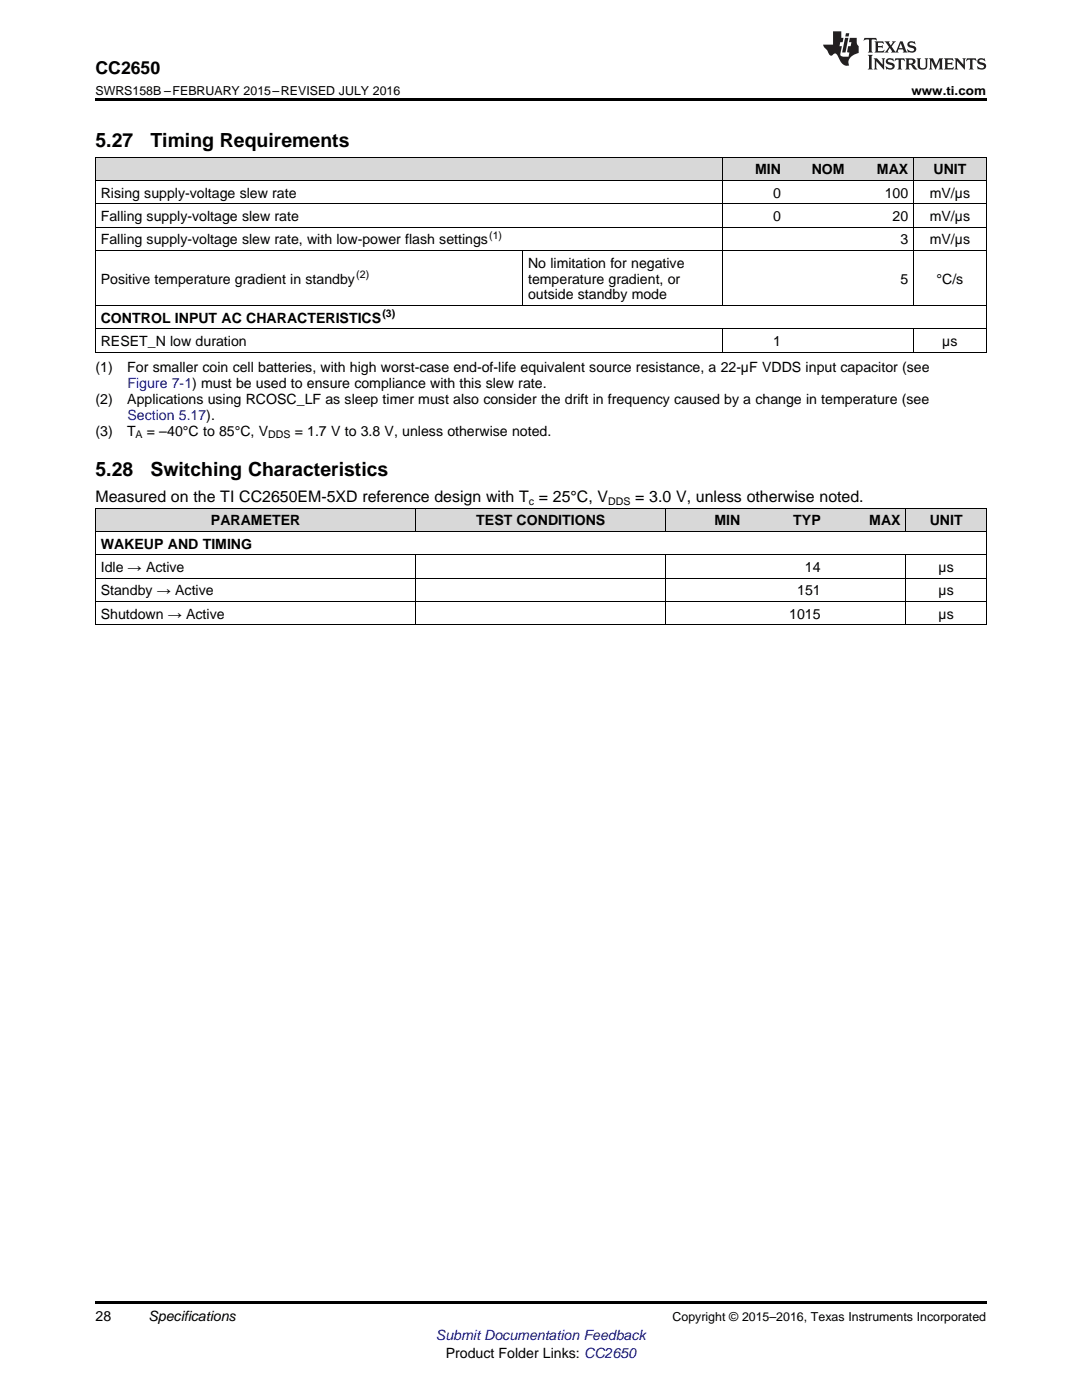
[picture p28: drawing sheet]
<svg xmlns="http://www.w3.org/2000/svg" width="216mm" height="279mm" viewBox="0 0 216 279" stroke-linecap="round" stroke-linejoin="round" font-family="sans-serif">
<defs><g id="words">
<g font-size="3.9">
<text x="19" y="29.3">5.27</text>
<text x="30" y="29.3">Timing Requirements</text>
<text x="19" y="95">5.28</text>
<text x="30" y="95">Switching Characteristics</text>
</g>
<text font-size="3.5" x="19" y="14.8">CC2650</text>
<g font-size="3.2">
<text x="19" y="100.2">Measured on the TI CC2650EM-5XD reference design with T = 25°C, V</text>
<text x="126.7" y="100.2">= 3.0 V, unless otherwise noted.</text>
</g>
<g font-size="2.8">
<text x="150.7" y="34.8">MIN</text>
<text x="162" y="34.8">NOM</text>
<text x="175" y="34.8">MAX</text>
<text x="186.3" y="34.8">UNIT</text>
<text x="20.1" y="39.4">Rising supply-voltage slew rate</text>
<text x="154.3" y="39.4">0</text>
<text x="176.5" y="39.4">100</text>
<text x="185.5" y="39.4">mV/µs</text>
<text x="20.1" y="44.1">Falling supply-voltage slew rate</text>
<text x="154.3" y="44.1">0</text>
<text x="178.1" y="44.1">20</text>
<text x="185.5" y="44.1">mV/µs</text>
<text x="20.1" y="48.8">Falling supply-voltage slew rate, with low-power flash settings</text>
<text x="105.4" y="53.4">No limitation for negative</text>
<text x="179.7" y="48.8">3</text>
<text x="185.5" y="48.8">mV/µs</text>
<text x="20.1" y="56.6">Positive temperature gradient in standby</text>
<text x="105.4" y="56.6">temperature gradient, or</text>
<text x="105.4" y="59.8">outside standby mode</text>
<text x="179.7" y="56.6">5</text>
<text x="186.9" y="56.6">°C/s</text>
<text x="20.1" y="64.4">CONTROL INPUT AC CHARACTERISTICS</text>
<text x="20.1" y="69.1">RESET_N low duration</text>
<text x="154.3" y="69.1">1</text>
<text x="188" y="69.1">µs</text>
<text x="19" y="74.2">(1)</text>
<text x="25.4" y="74.2">For smaller coin cell batteries, with high worst-case end-of-life equivalent source resistance, a 22-µF VDDS input capacitor (see</text>
<text x="19" y="80.6">(2)</text>
<text x="25.4" y="80.6">Applications using RCOSC_LF as sleep timer must also consider the drift in frequency caused by a change in temperature (see</text>
<text x="19" y="86.9">(3)</text>
<text x="25.4" y="86.9">T</text>
<text x="29.3" y="86.9">= –40°C to 85°C, V</text>
<text x="58.8" y="86.9">= 1.7 V to 3.8 V, unless otherwise noted.</text>
<text x="42.1" y="104.8">PARAMETER</text>
<text x="95" y="104.8">TEST CONDITIONS</text>
<text x="142.6" y="104.8">MIN</text>
<text x="158.3" y="104.8">TYP</text>
<text x="173.5" y="104.8">MAX</text>
<text x="185.5" y="104.8">UNIT</text>
<text x="20.1" y="109.5">WAKEUP AND TIMING</text>
<text x="20.1" y="114.2">Idle → Active</text>
<text x="20.1" y="118.8">Standby → Active</text>
<text x="159.1" y="118.8">151</text>
<text x="160.6" y="114.2">14</text>
<text x="187.3" y="114.2">µs</text>
<text x="187.3" y="118.8">µs</text>
<text x="20.1" y="123.5">Shutdown → Active</text>
<text x="157.5" y="123.5">1015</text>
<text x="187.3" y="123.5">µs</text>
<text x="19" y="263.6">28</text>
<text x="29.6" y="263.6">Specifications</text>
<text x="88.9" y="270.9">Product Folder Links: CC2650</text>
</g>
<g font-size="2.8" fill="#00f">
<text x="25.4" y="77.4">Figure 7-1) must be used to ensure compliance with this slew rate.</text>
<text x="25.4" y="83.7">Section 5.17).</text>
<text x="87" y="267.4">Submit Documentation Feedback</text>
</g>
<g font-size="2.5">
<text x="19" y="19">SWRS158B –FEBRUARY 2015–REVISED JULY 2016</text>
<text x="181.9" y="19">www.ti.com</text>
<text x="134.2" y="263.6">Copyright © 2015–2016, Texas Instruments Incorporated</text>
</g>
<g font-size="2.1">
<text x="97.6" y="47.6">(1)</text>
<text x="71.1" y="55.5">(2)</text>
<text x="76.3" y="63.3">(3)</text>
<text x="27.1" y="87.5">A</text>
<text x="53.5" y="87.5">DDS</text>
<text x="105.5" y="100.8">c</text>
<text x="121.4" y="100.8">DDS</text>
</g>
</g></defs>
<g fill="#d8d8d8">
<path d="M19 101.5h16v4.6h-16z"/>
<path d="M35 101.5h48v4.6h-48z"/>
<path d="M83 101.5h49.8v4.6h-49.8z"/>
<path d="M132.8 101.5h16v4.6h-16z"/>
<path d="M148.8 101.5h16v4.6h-16z"/>
<path d="M164.8 101.5h16v4.6h-16z"/>
<path d="M180.8 101.5h16v4.6h-16z"/>
<path d="M19 31.4h29v4.7h-29z"/>
<path d="M48 31.4h56.3v4.7h-56.3z"/>
<path d="M104.3 31.4h39.9v4.7h-39.9z"/>
<path d="M144.2 31.4h12.7v4.7h-12.7z"/>
<path d="M156.9 31.4h12.7v4.7h-12.7z"/>
<path d="M169.6 31.4h12.7v4.7h-12.7z"/>
<path d="M182.3 31.4h14.5v4.7h-14.5z"/>
</g>
<path d="M19 19.5h177.8v.5h-177.8zM19 259.7h177.8v.5h-177.8z" fill="#000"/>
<g fill="none" stroke="#000" stroke-width=".2">
<path d="M19 36h177.8M19 31.3h177.8M19.1 31.4v38.9M144.2 31.4v29.6M182.3 31.4v29.6M196.8 31.4v38.9M19 50h177.8M19 45.3h177.8M19 40.7h177.8M104.3 50v11M19 70.3h177.8M19 65.6h177.8"/>
<path d="M19 61h177.8M144.2 65.7v4.6M182.3 65.7v4.6M19 115.4h177.8M19 110.7h177.8M19 106.1h177.8M19 101.4h177.8M19.1 101.5v23.2M83 101.5v4.6M83 110.8v13.9M132.8 101.5v4.6M132.8 110.8v13.9"/>
<path d="M180.8 101.5v4.6M180.8 110.8v13.9M196.8 101.5v23.2M19 124.7h177.8M19 120h177.8"/>
</g>
<g fill="#231f20">
<path d="M172.5 7.6l-.1 .5 .4-.2h.6v.1v2.1l-.2 .4h.9l-.2-.4v-2.1l.1-.1h.5l.5 .2-.2-.5zM174.5 8.3l.2 .3v1.5l-.2 .4h1.8l.2-.6a1.04 1.04 0 0 1-1.3 .2v-.7h.6l.3 .2v-.6l-.3 .2h-.6v-.6l.8-.1 .4 .3-.2-.5zM176.5 8.3l.9 1.1-.9 1.1h.8l-.2-.2 .4-.7 .5 .7-.2 .2h1.5l-.2-.2 .2-.4h.9l.1 .4-.2 .2h1l-.3-.3-.7-1.9h-.5l-.9 2-.8-1 .9-1h-.8l.1 .3-.4 .5-.3-.6 .1-.2zM179.7 8.6l.4 1h-.7zM181.3 8.4a.63 .63 0 0 0-.2 .7 .63 .63 0 0 0 .6 .4l.6 .2 .1 .2a.75 .75 0 0 1-.7 .4 .75 .75 0 0 1-.6-.5l.1 .7 .1-.1a1.11 1.11 0 0 0 1.5-.6 1.13 1.13 0 0 0-1.2-.8l-.1-.4a1.04 1.04 0 0 1 1.2 .2l-.2-.5-.2 .1-.4-.2zM173.2 10.9l.2 .4v2.2l-.2 .4h1l-.3-.4v-2.2l.3-.4zM174.3 11.6l.3 .4v1.5l-.3 .4h.8l-.2-.4v-1.3l1.5 1.7v-1.9l.2-.4h-.7l.2 .4v.9l-1.1-1.3zM177 11.8a.62 .62 0 0 0-.2 .7 .62 .62 0 0 0 .6 .4l.6 .1 .1 .3a.76 .76 0 0 1-.7 .3 .76 .76 0 0 1-.7-.4l.2 .7 .1-.1a1.11 1.11 0 0 0 1.5-.6 1.13 1.13 0 0 0-1.2-.8l-.1-.4a1.04 1.04 0 0 1 1.2 .2l-.2-.6-.2 .1-.5-.1zM178.7 11.6l-.2 .6a.61 .61 0 0 1 .8-.3v1.6l-.2 .4h.9l-.2-.4v-1.6a.63 .63 0 0 1 .7 .3l-.1-.6zM180.6 11.6l.3 .4v1.5l-.3 .4h1l-.2-.2-.1-.8 .6 .2a.76 .76 0 0 0 1.2 .7l-1-1a.58 .58 0 0 0 .6-.5 .58 .58 0 0 0-.5-.6zM181.4 11.9h.1a.45 .45 0 0 1 .5 .1 .45 .45 0 0 1 .1 .5l-.8 .2zM182.9 11.6l.2 .2a2.17 2.17 0 0 0 .3 1.9 .99 .99 0 0 0 1.6-.6v-1.1l.2-.4h-.7l.2 .2a1.92 1.92 0 0 1-.2 1.8 .6 .6 0 0 1-.9-.5v-1.1l.2-.4zM185.4 11.6l.2 .4v1.5l-.2 .4h.7l-.2-.4v-1.4l.8 1.8 .8-1.8v1.4l-.2 .4h.9l-.2-.4v-1.5l.2-.4h-.8l-.6 1.5-.6-1.5zM188.4 11.6l.2 .4v1.5l-.2 .4h1.8l.1-.6a1.04 1.04 0 0 1-1.2 .1v-.6h.5l.4 .2v-.6l-.4 .2h-.5v-.7h.8l.3 .3-.1-.6zM190.5 11.6l.2 .4v1.5l-.2 .4h.7l-.2-.4v-1.3l1.5 1.7v-1.9l.2-.4h-.7l.2 .4v.9l-1.1-1.3zM192.9 11.6l-.1 .6a.61 .61 0 0 1 .7-.3l.1 1.6-.3 .4h1l-.3-.4 .1-1.6a.63 .63 0 0 1 .7 .3l-.1-.6zM195.2 11.8a.62 .62 0 0 0-.2 .7 .62 .62 0 0 0 .6 .4l.6 .1 .1 .3a.76 .76 0 0 1-.7 .3 .76 .76 0 0 1-.6-.4l.1 .7 .1-.1a1.11 1.11 0 0 0 1.6-.6 1.13 1.13 0 0 0-1.3-.8l-.1-.4a1.04 1.04 0 0 1 1.2 .2l-.1-.6-.2 .1-.5-.1z"/>
<path d="M166.2 6.3v2.6h-1.9v.4l.8 .9a.91 .91 0 0 0 1 .8 .56 .56 0 0 1 .5-.3 .56 .56 0 0 1 .5 .3l.4 .8a1.53 1.53 0 0 0 1.9 1.2 1.54 1.54 0 0 1 1-2.1l.9-.3v-1.4a1.52 1.52 0 0 1-.4-1.6h-1.3l-.2 .8h.5l-.2 .8h-.5l-.1 1v.2l.4 .1-.2 .8a1.93 1.93 0 0 1-1.6-.3l.3-1.8h-.5l.2-.8h.4l.2-.8h-.4v-1.3zM168.6 7.6l-.6 2.9h.7l.6-2.9zM168.8 6.6l-.1 .7h.6l.2-.7z"/>
</g>
<use href="#words"/>
</svg>
